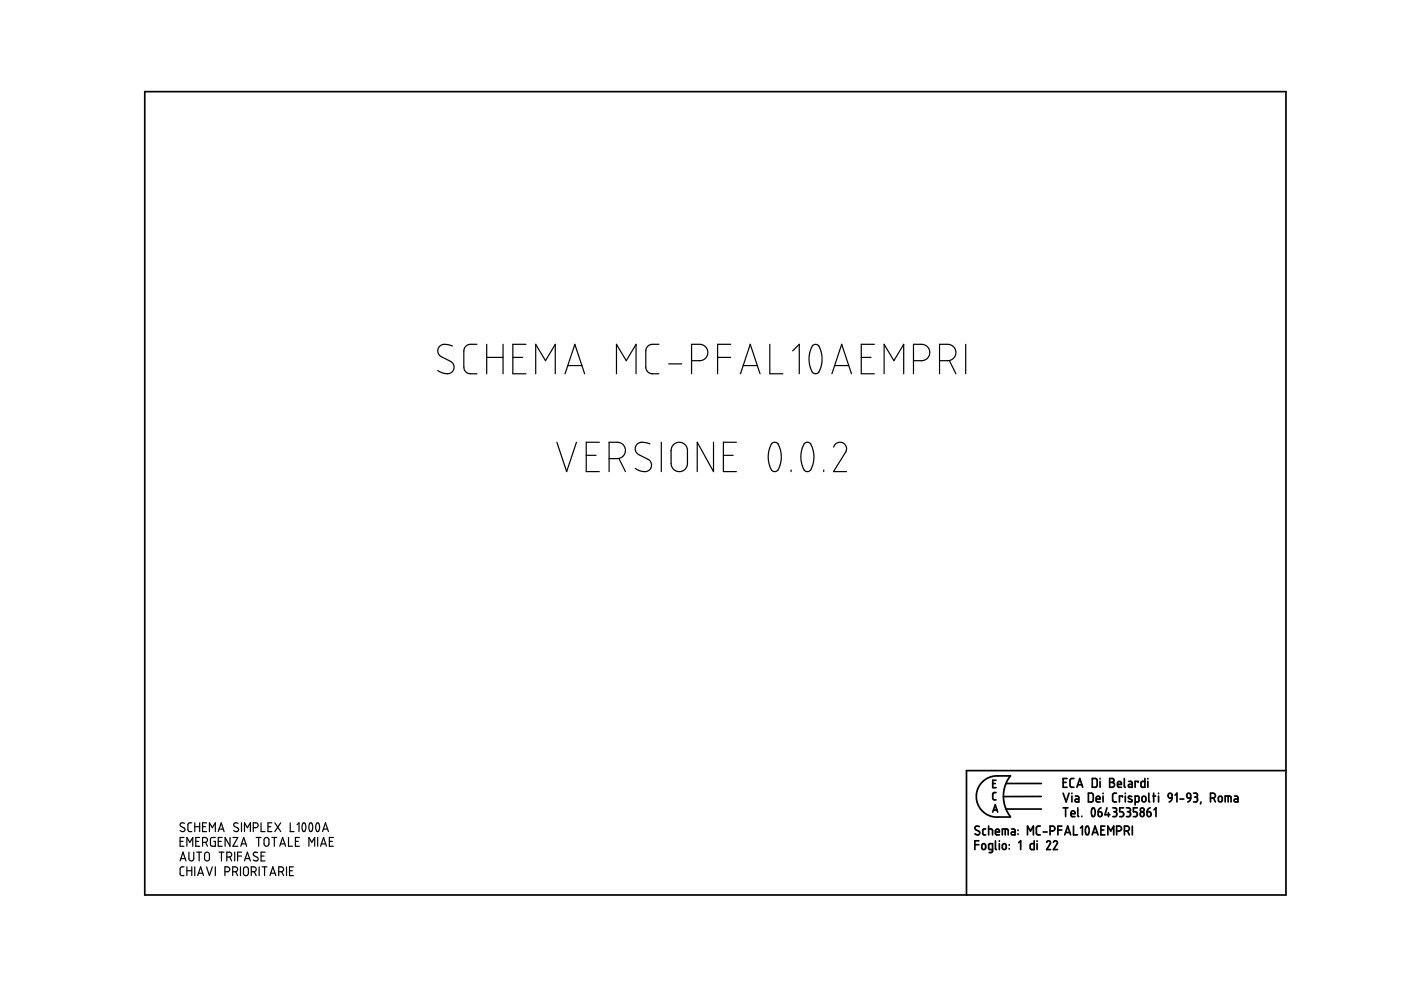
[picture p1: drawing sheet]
<svg xmlns="http://www.w3.org/2000/svg" width="297mm" height="210mm" viewBox="0 0 297 210" stroke-linecap="round" stroke-linejoin="round" font-family="sans-serif">
<g fill="none" stroke="#000" stroke-width=".36">
<path d="M30.7 19.4h241.9v170.4h-241.9zM206.7 179.1h.8M207.5 178.3h-.8v1.8M207.6 175.3l-.7-.1-.2 .4 .2 .3 .7 .4 .1 .5-.5 .2-.5-.2M208.2 179l.4-.1 .4 .2v.7l-.3 .3-.5-.2zM209 175.8h-.4l-.2 .2v.9l.6 .1M209.6 175.8l.8 .1v1.1M209.6 175.2v1.8M210.5 166.1h.5M210.5 172.2l.5-1.6 .5 1.6M210.6 171.7h.8M211.1 176.4h.8l-.2-.5-.3-.1-.2 .1-.1 .8 .2 .3h.6"/>
<path d="M211.1 178.3v1.7l.2 .1M211.2 168h-.4l-.3 .3v1.1l.7 .2M211.2 165.4h-.7v1.6h.7M211.9 178.3v.1M211.9 178.9v1.2M212.5 177v-1.2l1.2 .1 .1 1.1M212.6 179l.4-.1 .3 .2v.7l-.2 .3-.5-.2zM213.1 175.8v1.2M213.3 166.1h7.5M213.3 171.5h7.5M214 179.1v.1M214 179.9v.1"/>
<path d="M214.2 164.5h-3.5l-.9 .3-.9 .5-.7 .6-.7 .9-.4 1-.1 1.1 .1 1.1 .4 .9 .7 1 .8 .6 .8 .5 .9 .2h3.5M214.2 164.5l-1 1.7-.5 2.2 .1 1.3 .3 1.3 1.1 2.1M214.5 175.8h.5l.2 .2v1h-.5a.31 .31 0 0 1-.3-.3 .31 .31 0 0 1 .3-.3h.5M215.8 176v.1M215.8 176.8v.1M216 178.7l.4-.4v1.8M217.8 177v-1.8l.7 1 .6-1v1.8M219.3 178.3v1.8h-.7l-.2-.3 .1-.8 .8-.1M219.9 178.3v.1M219.9 178.9v1.2M220.6 175.2h-.6l-.3 .3 .1 1.3 .8 .2M220.8 168.9h-8.1"/>
<path d="M221.2 176.4h.8M221.9 178.6l.3-.3 .5 .1v.4l-.8 1.3h.8M222.6 176.2h.7l.3-.2 .1-.4-.2-.4h-.9v1.8M223.4 178.6l.1-.2 .3-.1 .4 .3-.8 1.5h.8M224.3 176h.8M225.1 175.2h-.8v1.8M225.4 165.9h.6M225.4 168.2l.6 1.8 .7-1.8M225.4 171.3h1M225.7 177l.7-1.8 .6 1.8M225.9 176.5h.9M225.9 171.3v1.8"/>
<path d="M226.2 165.1h-.8v1.8h.8M227.1 172.5h.8l-.1-.5-.4-.1-.3 .2v.8l.2 .2h.6M227.3 168.2v.1M227.3 168.8v1.2M227.6 175.2v1.8h.9M227.7 165.1h-.6l-.2 .3v1.4l.3 .1h.5M228 168.8h.5l.2 .2v1h-.5a.31 .31 0 0 1-.3-.3 .31 .31 0 0 1 .3-.3h.5M228.3 166.9l.6-1.8 .7 1.8M228.5 166.4h.9M228.5 171.3v1.7l.2 .1M229.1 175.6l.4-.4v1.8M229.4 173.1h.1"/>
<path d="M230.3 175.2a.55 .55 0 0 1 .6 .8l-.1 .8a.34 .34 0 0 1-.4 .2 .34 .34 0 0 1-.2-.5l-.1-.6zM230.8 168.2h.7l.3 .3v1.2l-.3 .3h-.7zM231.6 177l.6-1.8 .6 1.8M231.6 165.1h.7l.3 .2v1.3l-.2 .3h-.8zM231.6 171.4a.53 .53 0 0 1 .5 .2 .53 .53 0 0 1 .1 .5l-.1 .7a.34 .34 0 0 1-.4 .3 .34 .34 0 0 1-.3-.4v-.6zM231.7 176.5h.9M232.4 169.4h.8v-.3l-.2-.3-.5 .1-.1 .9 .2 .2h.6M232.8 172.1h.6l.2 .2 .1 .5-.2 .3h-.3l-.3-.1zM233.2 165.1v.1M233.2 165.7v1.2M233.4 176h.6M233.4 171.3l-.4 .3-.2 .5"/>
<path d="M233.9 168.2v.1M233.9 168.8v1.2M234.3 175.2h-.9v1.8h.9M234.7 171.3l-.4 1.4h1M234.9 177v-1.8l.6 1 .6-1v1.8M235 172.3v.8M235.3 165.1h.6l.3 .3-.1 .4-.3 .1 .4 .1 .1 .3-.1 .4-.3 .2h-.6zM235.3 165.9h.5M235.9 171.3h.7l.1 .2 .1 .3-.4 .3M236.2 172.1h.2M236.4 172.1l.3 .2 .1 .5-.3 .3h-.6M236.7 168.2h-.5l-.3 .3v1.3l.3 .2h.5"/>
<path d="M236.7 176.2h.7l.3-.2 .1-.4-.2-.4h-.9v1.8M236.9 166.3h.9l-.2-.5-.3-.1-.3 .1-.1 .9 .2 .2h.7M238 169v-.2h-.7v1.2M238.2 171.3h-.8v.8h.6l.2 .4-.1 .6h-.7M238.4 165.1v1.7l.2 .1M238.4 176.2h.7l.2-.2 .1-.4-.1-.3-.9-.1v1.8M238.6 168.2v.1M238.6 168.8v1.2M238.8 171.3h.5l.3 .2v.4l-.3 .2M239 176.2l.4 .8M239.1 172.1h.2M239.3 172.1l.4 .3-.1 .5-.2 .2h-.6"/>
<path d="M239.3 165.7h.5l.3 .2v1h-.6a.31 .31 0 0 1-.3-.3 .31 .31 0 0 1 .3-.3h.6M239.9 168.9l-.2-.1a.29 .29 0 0 0-.4 .1 .29 .29 0 0 0 .1 .4l.5 .2a.33 .33 0 0 1 0 .5 .33 .33 0 0 1-.5 0l-.2-.1M240.1 175.2v1.8M240.7 170l.7-.1 .1-.9-.2-.2h-.6v1.9M241.1 171.3h-.8v.8h.6l.2 .3-.1 .7h-.7M241.3 165.9v-.2h-.6v1.2M241.9 172.3l.2-.2 .4 .2 .1 .5-.1 .2-.4 .1-.2-.1zM242.2 169l.2-.2 .4 .1 .2 .8-.2 .2-.4 .1-.3-.2zM242.7 165.1v1.8h-.6l-.2-.2 .1-.9 .2-.1h.5M243.2 172.1l.7 .2v.7l-.4 .1-.2-.1zM243.4 165.1v.1M243.4 165.7v1.2"/>
<path d="M243.6 168.2v1.6l.2 .2M243.8 171.3l-.4 .3-.2 .5M244.4 168.8h.6M244.6 168.2v1.8M244.7 171.7l.4-.4v1.8M245.6 168.2v.1M245.6 168.8v1.2M247.7 168.4l.3-.2 .4 .1 .1 .9-.7-.1zM248.5 169.2l-.2 .5-.4 .3M249.1 168.6l.4-.4v1.8M250.2 169.4h.8M251.7 168.3l.3-.1 .3 .1 .2 .9h-.6l-.2-.2z"/>
<path d="M252.5 169.2l-.2 .5-.5 .3M253.1 168.2l.7 .1 .1 .4-.4 .3M253.3 169h.2M253.5 169l.4 .2v.5l-.2 .3h-.6M254.6 170l-.1 .5M256.6 169.2l.9-.1 .2-.3-.1-.4-.4-.2h-.6v1.8M257.3 169.2l.4 .8M258.4 169l.2-.2 .4 .1 .1 .8-.1 .2-.4 .1-.3-.2zM259.8 170v-1.2l1.1 .1 .1 1.1M260.4 168.8v1.2M261.7 168.8h.6l.2 .3v.9h-.6a.31 .31 0 0 1-.3-.3 .31 .31 0 0 1 .3-.3h.6M272.6 163.4h-67.7v26.4"/>
<path d="M210.4 180.1l-.7-.1-.1-.9 .2-.2h.6v1.6l-.2 .2-.5 .1"/>
<circle cx="242.2" cy="171.7" r=".42"/>
</g>
<g fill="none" stroke="#000" stroke-width=".25">
<path d="M95.9 73.4l-1.2-.4-1 .1-.7 .6-.2 .8 .2 .6 .4 .4 2.2 1.2 .4 .3 .3 .7-.3 .9-.5 .5-.7 .1-1.1-.2-.9-.5M101.1 73l-1.9 .1-.6 .6-.3 .6v3.6l.2 .6 .8 .7h1.8M103.2 73v6.2M103.2 75.8h3.5M106.7 73v6.2M108.7 75.8h2.1M111.5 73h-2.8v6.2h2.8M113.6 79.2v-6.2l2.1 3.5 2-3.5v6.2M119.8 79.2l2.1-6.2 2.1 6.2M120.4 77.5h3M130.7 79.2v-6.2l2.1 3.5 2.1-3.5v6.2M139.7 73l-1.9 .1-.6 .5-.3 .7 .1 4.1 .4 .5 .4 .3h1.9"/>
<path d="M141.8 77.2h2.7M146.6 76.5h2l1-.6 .4-.7 .1-.7-.3-.6-.3-.5-.9-.4h-2v6.2M152.1 75.8h2.8M154.9 73h-2.8v6.2M157 79.2l2.1-6.2 2 6.2M157.6 77.5h3M163.2 73v6.2h2.8M168.1 74.4l1.4-1.4v6.2M172.3 73.3l.7-.3 .6 .3 .4 1 .3 1.2v1.3l-.3 1.3-.4 .8-.7 .3-.4-.1-.4-.3-.5-2v-1.8zM176.4 79.2l2.1-6.2 2 6.2M177 77.5h2.9M182.6 75.8h2.1"/>
<path d="M185.4 73h-2.8v6.2h2.8M187.5 79.2v-6.2l2 3.5 2.1-3.5v6.2M193.7 76.5h2l1-.6 .4-.7v-.7l-.2-.6-.4-.5-.8-.4h-2v6.2M199.2 76.5h2l.9-.5 .4-.6 .2-.5-.1-.8-.4-.5-.9-.6h-2.1v6.2M201.3 76.4l1.4 2.8M204.7 73v6.2M118.1 93.8l2 6.2 2.1-6.2M124.3 96.5h2.1M127.1 93.8h-2.8v6.2h2.8M129.1 97.2h2l.9-.4 .5-.6 .1-.6-.1-.6-.3-.6-1-.6h-2.1v6.2M131.2 97.2l1.4 2.8M137.8 94.1l-1.2-.3-1 .1-.7 .5-.2 1 .2 .5 .4 .5 2.5 1.3 .3 .7-.1 .9-.5 .5-.5 .2-1.2-.1-1.1-.6"/>
<path d="M140.2 93.8v6.2M142.8 94.3l.7-.5h.8l.9 .4 .5 .8v3.6l-.2 .7-.8 .6-.4 .1-.9-.1-.5-.3-.5-.6-.1-.7v-2.9l.1-.5zM151.3 93.8v6.2l-3.5-6.2v6.2M153.4 96.5h2M156.1 93.8h-2.7v6.2h2.7M163.7 94l.6-.2 .6 .2 .5 1.3 .2 1v1.1l-.2 1.3-.5 1-.5 .3h-.4l-.4-.3-.4-.9-.3-1.3 .1-2zM167.7 99.7v.3M170.6 94l.7-.2 .6 .3 .6 2.1v1.4l-.2 1.2-.5 .9-.5 .3h-.4l-.4-.3-.6-1.9v-2zM174.6 99.7v.3M176.7 94.8l.6-.8 .9-.2 .9 .4 .4 .9-.2 .7-2.6 4.2h2.8M38.2 178.4h.6M39 177.6h-.8v1.8h.8"/>
<path d="M39.1 174.6l-.7-.1-.2 .5 .2 .2 .7 .4 .1 .5-.5 .2-.5-.2M39.6 179.4v-1.8l.7 1 .6-1v1.8M40.7 174.5h-.6l-.3 .3 .1 1.3 .8 .2M41.3 174.5v1.8M41.3 175.3h1M41.5 178.4h.6M42.3 174.5v1.8M42.3 177.6h-.8v1.8h.8M42.9 178.6h.7l.3-.2 .1-.4-.2-.3-.9-.1v1.8M42.9 175.3h.7M43.6 178.6l.4 .8M43.8 174.5h-.9v1.8h.9"/>
<path d="M44.4 176.3v-1.8l.6 1 .7-1v1.8M45.7 177.6h-.8l-.3 .3v1.2l.3 .3h.8v-1h-.4M46.3 176.3l.6-1.8 .6 1.8M46.3 178.4h.6M46.4 175.8h.9M47.1 177.6h-.8v1.8h.8M48.8 177.6v1.8l-1.1-1.8v1.8M49.4 177.6h1l-1 1.8h1M50.5 174.6l-.7-.1-.2 .5 .1 .2 .8 .4v.5l-.4 .2-.5-.2M51.1 179.4l.6-1.8 .6 1.8M51.2 174.5v1.8M51.2 178.9h.9"/>
<path d="M51.8 176.3v-1.8l.7 1 .6-1v1.8M53.7 175.5h.6l.3-.2 .1-.4-.2-.4h-.8v1.8M54.3 177.6h1.1M54.8 177.6v1.8M55.4 174.5v1.8h.8M56.1 177.7l.6-.1 .3 .4v1.1l-.4 .3h-.4l-.2-.4v-1zM56.8 175.3h.6M57.6 174.5h-.8v1.8h.8M57.6 177.6h1.1M58.2 177.6v1.8M58.3 174.5l1.2 1.8M59.3 179.4l.6-1.8 .7 1.8"/>
<path d="M59.5 178.9h.9M59.5 174.5l-1.2 1.8M61.2 177.6v1.8h.8M61.5 174.5v1.8h.9M62.6 178.4h.6M63 174.9l.4-.4v1.8M63.5 177.6h-.9v1.8h.9M64.2 174.5a.55 .55 0 0 1 .7 .8l-.2 .7a.34 .34 0 0 1-.4 .3 .34 .34 0 0 1-.2-.5l-.1-.6zM65.5 179.4v-1.8l.6 1 .6-1v1.8M65.7 174.6a.48 .48 0 0 1 .5 .1 .48 .48 0 0 1 .1 .5l-.1 .9a.35 .35 0 0 1-.5 .2 .35 .35 0 0 1-.2-.5v-.6zM67.1 174.5a.55 .55 0 0 1 .7 .8l-.2 .8a.34 .34 0 0 1-.4 .2 .34 .34 0 0 1-.2-.5l-.1-.6zM67.4 177.6v1.8"/>
<path d="M68 179.4l.6-1.8 .6 1.8M68.1 178.9h.9M68.4 176.3l.6-1.8 .6 1.8M68.6 175.8h.9M69.8 178.4h.7M70.7 177.6h-.9v1.8h.9M38.2 182.5l.6-1.8 .6 1.8M38.4 182h.8M39 183.8h-.5l-.3 .3v1.3l.3 .3h.5M39.6 183.8v1.9M39.6 184.6h1.1M40 180.7v1.4l.5 .4h.3l.3-.4v-1.4"/>
<path d="M40.7 183.8v1.9M41.3 183.8v1.9M41.7 180.7h1.1M41.9 185.7l.6-1.9 .7 1.9M42.1 185.1h.9M42.2 180.7v1.8M43.5 180.9l.5-.2 .4 .3v1.1l-.3 .4h-.4l-.3-.3zM43.8 183.8l.6 1.9 .6-1.9M45.7 183.8v1.9M46.4 180.7h1.1M46.9 180.7v1.8M47.7 184.8l.8-.1 .2-.4-.1-.3-.3-.2h-.6v1.9"/>
<path d="M48.1 181.7h.6l.3-.2 .1-.4-.2-.3-.8-.1v1.8M48.7 181.7l.4 .8M49.3 184.8h.6l.4-.2 .1-.4-.2-.3-.9-.1v1.9M49.8 180.7v1.8M50 184.8l.4 .9M50.4 181.5h.8M51 183.8v1.9M51.2 180.7h-.8v1.8M51.8 183.9l.4-.1 .4 .3 .1 1.1-.4 .4-.3 .1-.4-.4v-1.1zM51.8 182.5l.7-1.8 .6 1.8M52 182h.9M53.3 184.8l.8-.1 .2-.3-.1-.4-.3-.2h-.6v1.9"/>
<path d="M53.9 184.8l.4 .9M54.6 180.8l-.7-.1-.2 .5 .1 .2 .9 .5v.5l-.5 .1-.5-.2M54.9 183.8v1.9M55.4 181.5h.6M55.6 183.8h1M56.1 183.8v1.9M56.2 180.7h-.8v1.8h.8M57.2 185.7l.6-1.9 .7 1.9M57.4 185.1h.9M59.1 184.8h.6l.3-.2 .1-.4-.1-.3-.9-.1v1.9M59.7 184.8l.4 .9M60.7 183.8v1.9"/>
<path d="M61.4 184.6h.6M62.2 183.8h-.8v1.9h.8"/>
</g>
</svg>
